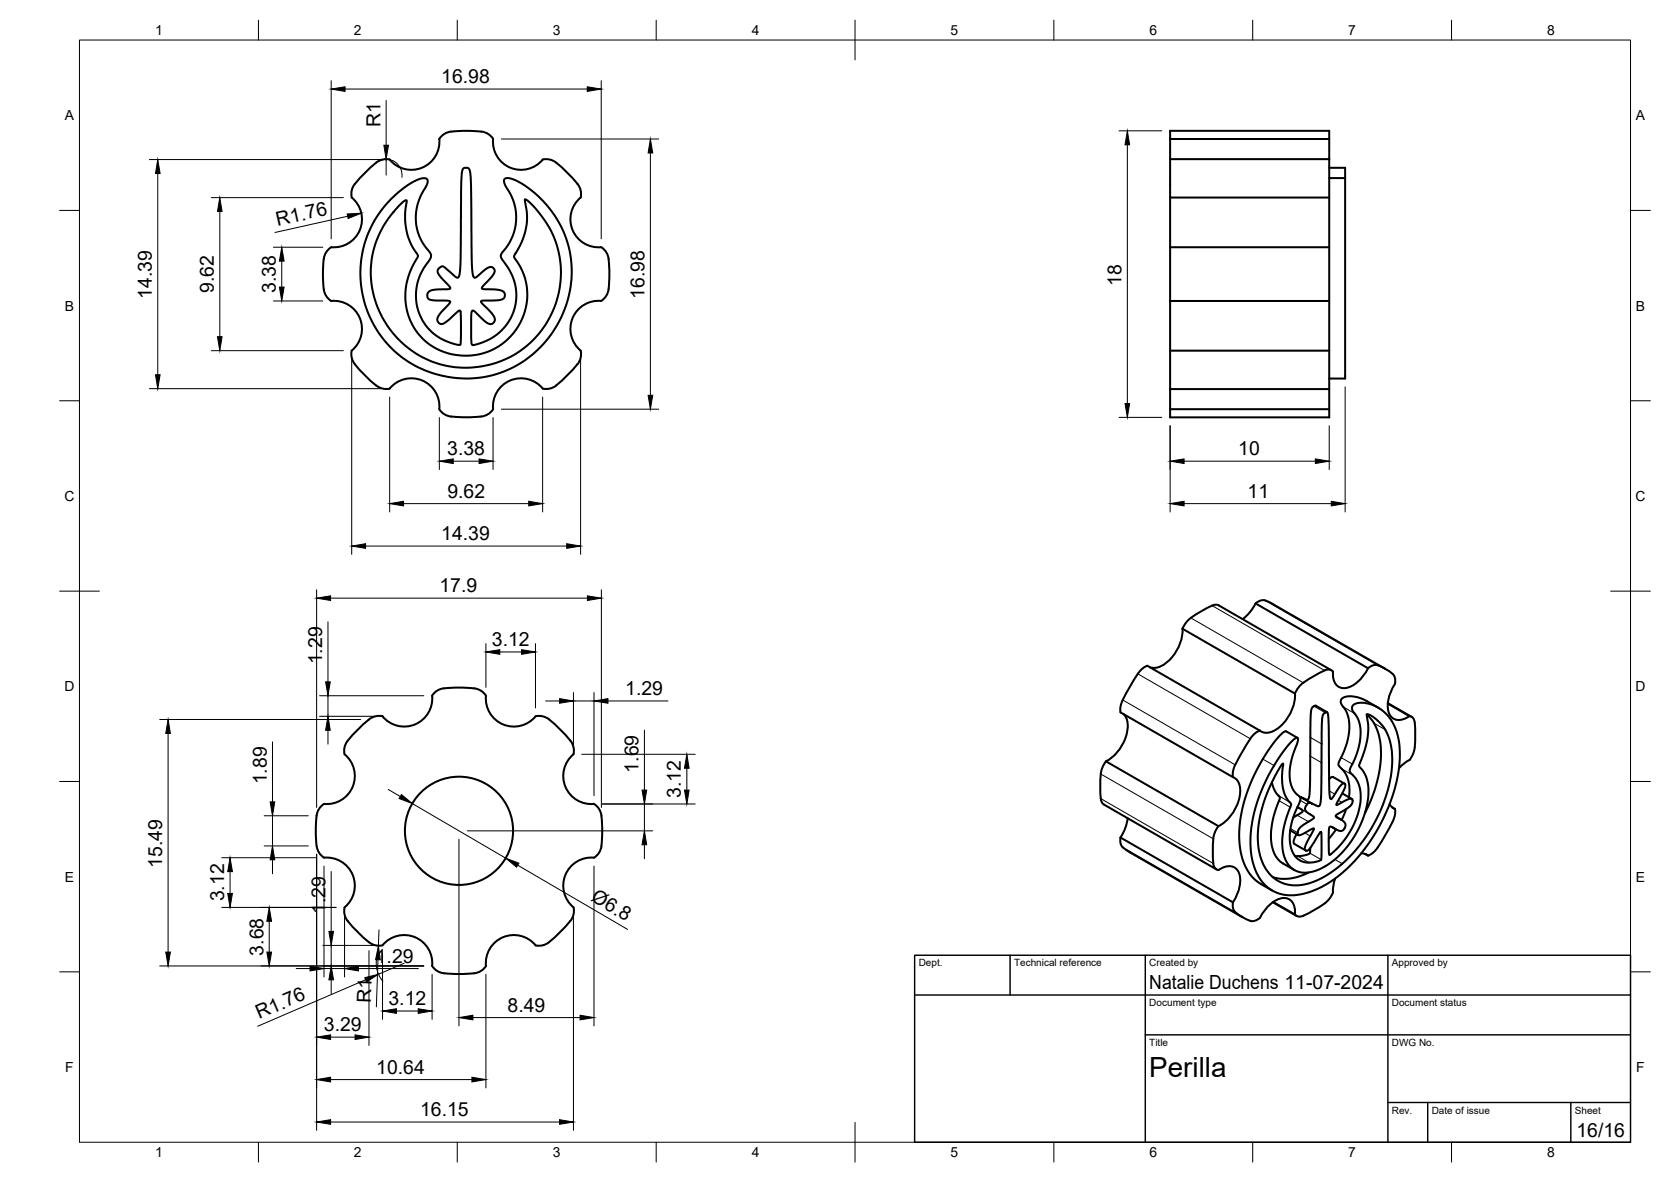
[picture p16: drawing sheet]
<svg xmlns="http://www.w3.org/2000/svg" width="420mm" height="297mm" viewBox="0 0 420 297" stroke-linecap="round" stroke-linejoin="round" font-family="sans-serif">
<defs><g id="words">
<text font-size="7" x="289" y="270.6">Perilla</text>
<g font-size="4.9">
<text x="110.9" y="20.9">16.98</text>
<text x="95.7" y="32" transform="rotate(-90 95.7 32)">R1</text>
<text x="69.8" y="56.8" transform="rotate(-13 69.8 56.8)">R1.76</text>
<text x="282" y="71.8" transform="rotate(-90 282 71.8)">18</text>
<text x="38.2" y="75.2" transform="rotate(-90 38.2 75.2)">14.39</text>
<text x="53.8" y="73.6" transform="rotate(-90 53.8 73.6)">9.62</text>
<text x="69.4" y="73.6" transform="rotate(-90 69.4 73.6)">3.38</text>
<text x="162.1" y="75.2" transform="rotate(-90 162.1 75.2)">16.98</text>
<text x="112.5" y="114.4">3.38</text>
<text x="311.4" y="114.4">10</text>
<text x="112.5" y="125.1">9.62</text>
<text x="313.7" y="125.2">11</text>
<text x="110.9" y="135.8">14.39</text>
<text x="110.5" y="148.9">17.9</text>
<text x="81" y="167" transform="rotate(-90 81 167)">1.29</text>
<text x="123.7" y="162.4">3.12</text>
<text x="157.2" y="174.7">1.29</text>
<text x="67.1" y="197.1" transform="rotate(-90 67.1 197.1)">1.89</text>
<text x="160.6" y="194.2" transform="rotate(-90 160.6 194.2)">1.69</text>
<text x="171.2" y="200.5" transform="rotate(-90 171.2 200.5)">3.12</text>
<text x="40.8" y="218" transform="rotate(-90 40.8 218)">15.49</text>
<text x="56.4" y="226.5" transform="rotate(-90 56.4 226.5)">3.12</text>
<text x="148.4" y="226.3" transform="rotate(30 148.4 226.3)">Ø6.8</text>
<text x="81.8" y="229.7" transform="rotate(-90 81.8 229.7)">1.29</text>
<text x="66.2" y="240.1" transform="rotate(-90 66.2 240.1)">3.68</text>
<text x="94.5" y="241.9">1.29</text>
<text x="93.3" y="252" transform="rotate(-88 93.3 252)">R1</text>
<text x="289" y="248.5">Natalie Duchens 11-07-2024</text>
<text x="65.2" y="256.2" transform="rotate(-23 65.2 256.2)">R1.76</text>
<text x="97.7" y="252.6">3.12</text>
<text x="127.6" y="254.3">8.49</text>
<text x="81.4" y="259.2">3.29</text>
<text x="94.6" y="269.8">10.64</text>
<text x="105.6" y="280.5">16.15</text>
<text x="396.4" y="285.7">16/16</text>
</g>
<g font-size="3.5">
<text x="39" y="8.8">1</text>
<text x="89" y="8.8">2</text>
<text x="139" y="8.8">3</text>
<text x="189" y="8.8">4</text>
<text x="239" y="8.8">5</text>
<text x="289" y="8.8">6</text>
<text x="339" y="8.8">7</text>
<text x="389" y="8.8">8</text>
<text x="16.3" y="30.2">A</text>
<text x="411.3" y="30.2">A</text>
<text x="16.3" y="78">B</text>
<text x="411.3" y="78">B</text>
<text x="16.2" y="125.9">C</text>
<text x="411.2" y="125.9">C</text>
<text x="16.2" y="173.7">D</text>
<text x="411.2" y="173.7">D</text>
<text x="16.3" y="221.6">E</text>
<text x="411.3" y="221.6">E</text>
<text x="16.4" y="269.4">F</text>
<text x="411.4" y="269.4">F</text>
<text x="39" y="290.8">1</text>
<text x="89" y="290.8">2</text>
<text x="139" y="290.8">3</text>
<text x="189" y="290.8">4</text>
<text x="239" y="290.8">5</text>
<text x="289" y="290.8">6</text>
<text x="339" y="290.8">7</text>
<text x="389" y="290.8">8</text>
</g>
<g font-size="2.5">
<text x="231" y="242.9">Dept.</text>
<text x="255" y="242.9">Technical reference</text>
<text x="289" y="242.9">Created by</text>
<text x="350" y="242.9">Approved by</text>
<text x="289" y="252.8">Document type</text>
<text x="350" y="252.8">Document status</text>
<text x="289" y="262.9">Title</text>
<text x="350" y="262.9">DWG No.</text>
<text x="350" y="279.9">Rev.</text>
<text x="360" y="279.9">Date of issue</text>
<text x="396" y="279.9">Sheet</text>
</g>
</g></defs>
<!-- layer: Visible -->
<g fill="none" stroke="#000" stroke-width=".51">
<path d="M110.5 34.9a7 7 0 0 1-4.4 7.2 7 7 0 0 1-8.1-2 4.8 4.8 0 0 0-4.7 1.9l-4.1 4.2M124 34.9a7 7 0 0 0 4.3 7.2 7 7 0 0 0 8.1-2 4.9 4.9 0 0 1 4.7 1.9l4.1 4.2M124 34.9a4.8 4.8 0 0 0-4.7-2h-.8a22.3 22.3 0 0 0-6.2 .5l-1.1 .6-.7 .9M294.2 32.9h40v72h-40zM294.2 34.9h40M294.2 40h40M88.4 49.6a7.1 7.1 0 0 1 2.1 8.2 7.1 7.1 0 0 1-7.2 4.3l-1.3 1.3-.6 1.7M89.2 46.2l-.8 1.6v1.8M98.3 50a17 17 0 0 1 8.2-5.2 .88 .88 0 0 1 1 .3 .88 .88 0 0 1-.1 1.1l-.2 .6a12.9 12.9 0 0 0 1 16.8 1.95 1.95 0 0 1-.6 2.4 12.5 12.5 0 0 0 8.2 20.6v-7.9a.43 .43 0 0 0 0-.5 .43 .43 0 0 0-.5-.1 15.3 15.3 0 0 1-4.1 3.3 1.23 1.23 0 0 1-1.2-.8 1.23 1.23 0 0 1 .3-1.3l2.6-3a.44 .44 0 0 0 .3-.6 .44 .44 0 0 0-.6-.1l-3.5-.1a1.34 1.34 0 0 1-1.7-1.1 1.49 1.49 0 0 1 1.7-1.6l4.1-.3a1.8 1.8 0 0 0-1-1.4l-1.3-1.4a1.56 1.56 0 0 1-.5-2.3 1.16 1.16 0 0 1 2 .3l2.2 1.9a.55 .55 0 0 0 .7 .1 .55 .55 0 0 0 .2-.6l.3-4.2 .2-17.4a11.6 11.6 0 0 1 .5-5.2l.3-.1a1.08 1.08 0 0 1 1.4 1.2l.2 3.6 .2 12.3a48.9 48.9 0 0 0 .4 10.2 .5 .5 0 0 0 .5 .3 .5 .5 0 0 0 .5-.3l2.4-2.1a1.13 1.13 0 0 1 1.7 0 1.13 1.13 0 0 1-.1 1.7l-2.6 2.8a.42 .42 0 0 0-.3 .5 .42 .42 0 0 0 .6 .3l3.8 .2a1.28 1.28 0 0 1 1.5 1.3 1.28 1.28 0 0 1-1.5 1.2l-3.9 .1-.7 .2 .2 .4 2.8 2.9a1.27 1.27 0 0 1 .5 1.7 1.27 1.27 0 0 1-1.6 .6l-1.2-.8-1.6-1.6a1.19 1.19 0 0 0-1.2-.8 11.5 11.5 0 0 0-.3 4.6v2.2a1.81 1.81 0 0 0 .4 1.8 12.7 12.7 0 0 0 7.5-21.3 1.49 1.49 0 0 1 .2-2.4 12.8 12.8 0 0 0 .5-16.3 1.28 1.28 0 0 1 0-1.9 6.1 6.1 0 0 1 4.2 1.4 26.1 26.1 0 0 1 6 39.5 26.4 26.4 0 0 1-38.1 2.5 26.4 26.4 0 0 1-.9-38.2zM100.4 51.6l.4-.3a1.41 1.41 0 0 1 1.5-.9 16.6 16.6 0 0 0 2.8 13.9v.1a16.3 16.3 0 0 0 .7 20.2 15.4 15.4 0 0 0 21.2 1.2 15.4 15.4 0 0 0 2.3-21.1l-.1-.2a18.1 18.1 0 0 0 3.2-11.6l-.4-2.8 .5 .2a23.8 23.8 0 0 1 3.6 32.8 23.8 23.8 0 0 1-32.6 5 23.8 23.8 0 0 1-6.5-32.3zM145.2 46.2l.8 1.6a2.11 2.11 0 0 1-.7 2.5 7.1 7.1 0 0 0-1.1 7.9 7.1 7.1 0 0 0 7 3.9l1.2 1.3 .6 1.7M294.2 49.6h40"/>
<path d="M334.2 42.2h4v2.6M334.2 44.8h4M338.2 44.8v50.3h-4M81.4 65.1l-.2 2.5a21.3 21.3 0 0 0 .5 6.2l.3 .6a2.16 2.16 0 0 0 2.2 1.2 7.1 7.1 0 0 1 6.4 4.8 7.1 7.1 0 0 1-2.2 7.7 4.8 4.8 0 0 0 1.9 4.7l4.3 4.1M153 65.1l.2 2.5a21.6 21.6 0 0 1-.5 6.2l-.6 1-.9 .8a7.1 7.1 0 0 0-7.2 4.4 7.1 7.1 0 0 0 2 8.1 4.7 4.7 0 0 1-1.9 4.7l-.6 .6a22.9 22.9 0 0 1-4.7 4.1l-1.1 .2h-1.2M294.2 62.1h40M294.2 75.6h40M94.6 96.9l1.6 .8h1.8M136.5 97.6a7.1 7.1 0 0 0-8.2-2 7.1 7.1 0 0 0-4.3 7.2 4.8 4.8 0 0 1-4.7 2h-.8a23 23 0 0 1-6.3-.4 3.8 3.8 0 0 1-1.7-1.6 7.1 7.1 0 0 0-4.4-7.2 7.1 7.1 0 0 0-8.1 2M294.2 88.1h40M294.2 97.8h40M294.2 102.8h40"/>
<path d="M306.5 152.2l28.3 16.3M306.5 152.1l-.6-.1a17.9 17.9 0 0 0-6.5 3.3l-1.2 1.1-.9 1.6M312.5 155.6l2-2 1.2-2 28.3 16.3M315.7 151.6a2.67 2.67 0 0 1 3.6-.2l29.1 16.7M96.2 180a4.9 4.9 0 0 0-4.7 1.9l-.6 .6a22 22 0 0 0-4.1 4.7l-.2 .6a2.11 2.11 0 0 0 .7 2.4 7.1 7.1 0 0 1 1.2 7.9 7.1 7.1 0 0 1-7 3.9 4.8 4.8 0 0 0-2 4.7l.1 5.9M108.7 174.8a7.1 7.1 0 0 1-4.4 7.3 7.1 7.1 0 0 1-8.1-2.1M119.2 173l-2.5-.2a22.9 22.9 0 0 0-6.3 .5l-1 .6-.7 .9M119.2 173l1.7 .6a2.11 2.11 0 0 1 1.3 2.2 7 7 0 0 0 4.7 6.4 7 7 0 0 0 7.8-2.2 4.8 4.8 0 0 1 4.6 1.9l.7 .5a22.3 22.3 0 0 1 4 4.8l.2 .5a2.16 2.16 0 0 1-.7 2.5 7.1 7.1 0 0 0-1.1 7.9 7.1 7.1 0 0 0 7 3.9 4.8 4.8 0 0 1 2 4.7v.8a22.2 22.2 0 0 1-.5 6.2l-.2 .6a2.16 2.16 0 0 1-2.2 1.2 7.1 7.1 0 0 0-6.5 4.8 7.1 7.1 0 0 0 2.2 7.7v1.8l-.8 1.6M282.4 179.4a5.5 5.5 0 0 1 .6 6.1 10.6 10.6 0 0 1-4.9 5.8 7.8 7.8 0 0 0-1.5 5.6 12.2 12.2 0 0 0 .5 4.9l.5 .4 28.3 16.3M288.5 167.3l28.3 16.3M288.5 167.3a6.6 6.6 0 0 0-3.3 3.4l-.9 1.5a18.5 18.5 0 0 0-2.6 5.9v.9l28.3 16.3M289.2 167.7a5.6 5.6 0 0 0 5.5-2.6 10.7 10.7 0 0 0 2.6-7.1l28.3 16.3"/>
<path d="M325.6 174.3a10.6 10.6 0 0 1-5.8 9.6 2.99 2.99 0 0 1-3-.3 6.5 6.5 0 0 0-3.3 3.4l-1.3 2.2a12.1 12.1 0 0 0-2.2 5.6v.5M327.7 171.6l-1.2 1.1-.9 1.6M333.7 179l-2.8-1.7a1.48 1.48 0 0 0-1.3 1.9l-.2 14.6a26.3 26.3 0 0 1-.4 7l-.1 .1a.87 .87 0 0 1-1.2-.3l-.6-.3 2.8 1.7-.4-.2a1.28 1.28 0 0 0-1.4 1.6l.5 .7 1.1 .7a.62 .62 0 0 1 .6 .9l-.1 .1a10.5 10.5 0 0 0-3.7 2.8l-.2 .7a.54 .54 0 0 0 .3 .6 .54 .54 0 0 0 .7-.2l1.8-1a1.04 1.04 0 0 1 1.3-.4l-.1 .3a14.7 14.7 0 0 0-2.2 4.8l.2 .3M343.7 179.5a12.7 12.7 0 0 1 3.5 10.4 34.7 34.7 0 0 1-4 14.5M346.4 167.2a2.55 2.55 0 0 0-2.9 1.6 8 8 0 0 1-5.3 4.1 2.83 2.83 0 0 1-3-3.2v-.9a1.98 1.98 0 0 0-2.8 0l-4.7 2.8M346.4 167.2a10.7 10.7 0 0 1 4.1 2.5 2.71 2.71 0 0 1-.3 3 8.1 8.1 0 0 0-.9 6.7 2.82 2.82 0 0 0 4.3 1l.8-.4-5.4-3.2M346.5 177.8l-2.9-1.6a6 6 0 0 0-6.2-.7 1.58 1.58 0 0 0 .6 2.4 9.4 9.4 0 0 1 .9 7.8l-.8 2.8-1.4 2.9a1.28 1.28 0 0 0 .7 1.8 8 8 0 0 1 1.8 7.1M349 176.7l5.9 3.4M354.4 179.9a2.02 2.02 0 0 1 1.4 2.5l.1 1.5a11 11 0 0 1-1.1 6.6l-.4 .5M278.1 191.3l28.3 16.3M310 195.3a4 4 0 0 1 1.7 4.9 10.9 10.9 0 0 1-5.3 7.4M319.8 196.6a7.8 7.8 0 0 0 2 3.9 22.6 22.6 0 0 0-2 12.2 6.3 6.3 0 0 0 2.8 4.3l2.9 1.6"/>
<path d="M322.4 192l.2-.1a15 15 0 0 0 .8 8.5l.9 1.2a.82 .82 0 0 1 .1 1.2 18.4 18.4 0 0 0-1.4 12.7 5.5 5.5 0 0 0 7.8 3.3 22.3 22.3 0 0 0 12.4-14.4 13.4 13.4 0 0 0-.3-10.4l-.4-.6a1.14 1.14 0 0 1-.5-1.7 18.2 18.2 0 0 0 1.7-11.9l-.1-.2 .4-.1a10.5 10.5 0 0 1 6 9.3 34.5 34.5 0 0 1-6.5 21.5 28.8 28.8 0 0 1-14.4 11.7 9.2 9.2 0 0 1-12.2-6.9 26.5 26.5 0 0 1 2.5-17.6l1.7-3.4zM326.2 185.4l-2.8-1.6a2.31 2.31 0 0 0-1.8 1.2 42.3 42.3 0 0 0-10 24 15.6 15.6 0 0 0 3.7 11.8 17.8 17.8 0 0 0 4.6 3M334.2 195.9a.88 .88 0 0 1 1-.6l2.9 1.6M337.5 199.4l2.4 1.4M338.1 196.9l.2 .4a19.3 19.3 0 0 1-2.3 4.9l.2 .1a8.2 8.2 0 0 1 3.7-1.5 1.54 1.54 0 0 1-.9 2.1l-2.9 1.8a.39 .39 0 0 0-.2 .5 .39 .39 0 0 0 .4 .3l.9 .5a1.45 1.45 0 0 1 .8 2.2 1.45 1.45 0 0 1-2.3 .1l-.5-.3a.6 .6 0 0 0-.9-.2 .6 .6 0 0 0-.2 .8v5.3l.2 .9a19.9 19.9 0 0 0 7.8-15.4 7.7 7.7 0 0 0-2.7-5.4v-.6a21.4 21.4 0 0 0 2.7-10.3 9.8 9.8 0 0 0-2.1-4.8 1.52 1.52 0 0 1 1.9-1.7 9.6 9.6 0 0 1 9.3 7.5 28.6 28.6 0 0 1-1.7 17.8 41.1 41.1 0 0 1-16.2 20.5 14.8 14.8 0 0 1-11.9 2.1 10.7 10.7 0 0 1-6.6-8.7 32.3 32.3 0 0 1 3.7-20 30.5 30.5 0 0 1 7.3-10.3 .39 .39 0 0 1 .6 0 .39 .39 0 0 1-.1 .6l-.7 2.2a12.8 12.8 0 0 0-.6 9.9l.7 1.1 1.3 1.2-.1 .9-.7 1.4M338.1 196.9h-.5l-.5 .5-2 3.1a.38 .38 0 0 1-.5 .3 .38 .38 0 0 1-.2-.6l-.3-16.5a13.5 13.5 0 0 0-.4-4.7h-.1a1.69 1.69 0 0 0-1.2 2.1l-.1 14.3a25.4 25.4 0 0 1-.5 7 .8 .8 0 0 1-1.2-.2l-.7-.2M354.4 191l-1.3 .8-1.3 1.3M79.6 212.6l.6 1.7a2.16 2.16 0 0 0 2.2 1.2 7.1 7.1 0 0 1 6.4 4.8 7.1 7.1 0 0 1-2.2 7.7M281.7 210.5l28.3 16.3M281.7 210.5a2.72 2.72 0 0 0 1.7 3.2l29 16.8M283.5 205.6l-.4 2.1-1.4 2.7M306.4 207.6a7.7 7.7 0 0 0-1.5 5.6l.1 3a1.98 1.98 0 0 0 1.4 2.5 3.4 3.4 0 0 1 4.7-.1 6.7 6.7 0 0 1-.1 6.4l-1 1.7"/>
<path d="M324.4 208.7l2.1 1.2M326 209.6l-.6 1.4a.84 .84 0 0 0 .1 1.1l2.8 1.6M326.2 202.8l.6 .4a.62 .62 0 0 1 .6 .8l-2.2 1.5M326.2 202.8a14.3 14.3 0 0 0-1.3 11.1 4.7 4.7 0 0 0 6.2 2.6 1.07 1.07 0 0 0 1.2-1.4l-.1-5.9M326.8 200.2l.3 .1M329.1 219.3a11.8 11.8 0 0 1-9.1 1.1M329.5 213.1l-.1 .9a.96 .96 0 0 1-1.1 .9l-2.7 .2M332 209.1l.2 .1-.2-.1-.3 .4a12.3 12.3 0 0 1-3.1 4.3l-.3-.1M334.9 207.8l.9 .6M336 208.4l-1.9 2.4M336 205.3l1.1 .6M338.5 203.3l-1.2 2.8"/>
<path d="M343.3 214.6l.7 .4M349.4 202.1l.4 .6 .9 .6M350.1 202.9l.7 .4M350.2 206.4l-1.6 3a18.7 18.7 0 0 1-3.8 5.2 .87 .87 0 0 1-1.4 0l-1.1-.2M350.8 203.3v1.5l-.6 1.6M86.6 228v1.8l.8 1.6M87.4 231.4l1.7 1.9a21.2 21.2 0 0 0 4.7 4.1l.6 .2a2.1 2.1 0 0 0 2.4-.7 7.1 7.1 0 0 1 8-1.2 7.1 7.1 0 0 1 3.9 7M143.4 231.4l-1.7 1.9a22.4 22.4 0 0 1-4.7 4.1l-.6 .2a2.05 2.05 0 0 1-2.4-.7 7.1 7.1 0 0 0-7.9-1.2 7.1 7.1 0 0 0-3.9 7M310 226.8a2.68 2.68 0 0 0 1.6 3.2l1.6 .9a2.6 2.6 0 0 0 4.1-1.1 8 8 0 0 1 5.3-4.1 2.83 2.83 0 0 1 3 3.2v.9M320 226.7l6 3.5M320.1 226.7l5.5 3.1M335.2 224.3a7.8 7.8 0 0 1-4.1 4l-2.7 1.5a2.01 2.01 0 0 1-2.8 0"/>
<path d="M335.7 220.8l-.5 1.8v1.7M108.7 242.7a4.8 4.8 0 0 0 4.6 2l5.9-.1M122.2 242.8l-1.3 1.2-1.7 .6"/>
<circle cx="115.4" cy="208.8" r="13.6"/>
</g>
<!-- layer: Visible Narrow -->
<g fill="none" stroke="#000" stroke-width=".25">
<path d="M299.4 155.3l28.3 16.3M304.8 152.2l28.3 16.3M318.1 150.9l28.3 16.3M282.3 175.9l28.3 16.3M286.1 169.3l28.3 16.3M330.4 177.5l2.8 1.6M337.8 177.7l2.8 1.6M276.8 194.5l28.3 16.3M317.5 190.8l2.9 1.6M321.4 199.9l2.9 1.7M322.3 192.1l.3 .1M329.5 190l2.8 1.7"/>
<path d="M329.5 185.3l2.8 1.7M334.3 198.8l1.3 .8M337.2 190.4l2.8 1.6M337.4 193.2l2.8 1.6M345.5 181.7l2.8 1.7M276.8 200.7l28.3 16.3M282.3 212.9l28.3 16.3M321.6 201.2l2.8 1.6M324.5 208.2l1.8 1.1M325.5 212.1l2.8 1.6M326.2 204.9l2.8 1.6M326.3 215.1l2.8 1.7"/>
<path d="M326.6 203l2.8 1.6M326.9 201.1l1.8 1M328 200.7l2.8 1.7M328.1 209.3l1.4 .8M329.4 214.4l2.8 1.6M334.1 214.4l.5 .3M334.9 207.8l.8 .5M335.6 216l1.9 1.1M336 205.3l1 .6M336.5 201.1l.9 .5"/>
</g>
<!-- layer: BORDER -->
<g fill="none" stroke="#000" stroke-width=".25">
<path d="M20 10.1h390v276.9h-390zM65 5.1v5M115 5.1v5M165 5.1v5M215 5.1v10M265 5.1v5M315 5.1v5M365 5.1v5M15 52.9h5M410 52.9h5M15 100.7h5M410 100.7h5"/>
<path d="M15 148.6h10M405 148.6h10M15 196.4h5M410 196.4h5M15 244.2h5M410 244.2h5M65 287v5M115 287v5M165 287v5M215 282.1v9.9M265 287v5M315 287v5"/>
<path d="M365 287v5"/>
</g>
<!-- layer: TITLEBLOCK -->
<path d="M230 240.1h180v46.9h-180zM230 250h180M254 240.1v9.9M288 240.1v46.9M349 240.1v46.9M288 260.1h122M349 277.1h61M359 277.1v9.9M395 277.1v9.9" fill="none" stroke="#000" stroke-width=".36"/>
<!-- layer: FD_Dimensions -->
<g fill="none" stroke="#000" stroke-width=".25">
<path d="M83.3 20.3v39.7M86.8 22.4h60.9M97.1 25.2v11.3M126.1 34.9h39.5M151.2 20.3v39.7M163.5 38.4v60.9M281.4 32.9h10.7M283.5 36.4v65M37.6 40.1h58.3M39.7 43.6v50.6M53.1 49.7h33.2M55.3 53.2v31.4"/>
<path d="M87.4 54.3l-18.3 4.1M95.1 40.5a4 4 0 0 1 4.2 .2 4 4 0 0 1 1.8 3.9M97.1 40v4M68.7 75.6h12.5M68.7 62.1h12.5M70.8 65.6v6.5M37.6 97.7h58.3M53.1 88.1h33.2M88.4 90.2v49.1M98 99.8v28.9M136.4 99.8v28.9M146 90.2v49.1"/>
<path d="M338.2 97.2v31.5M110.5 104.9v13.1M114 115.9h6.5M124 104.9v13.1M126.1 102.8h39.5M281.4 104.9h10.7M294.2 107v21.7M297.7 115.9h33M334.2 107v11M91.9 137.2h50.6M101.5 126.6h31.4M297.7 126.6h37"/>
<path d="M79.6 148.2v54.7M82.5 156.3v15.1M83.1 150.3h64.6M151.2 148.2v54.7M80.3 174.8h26.3M82.5 174.8v5.2M122.2 161.7v11M125.7 163.8h5.4M134.6 161.7v16.2M137.2 176.2h3.5M144.2 174v13.5M144.2 176.2h5.2"/>
<path d="M149.4 174v25.9M152.9 176.2h15M40.2 180.8h50.5M42.3 184.3v55M68.5 186.4v15.1M80.3 180h13.8M82.5 183.5v3.5M97.6 198.4l3 1.8M146.3 189.6h28.5M162 183.5v15.1M172.7 193.1v5.5M55.8 215.5h23.6"/>
<path d="M57.8 219v5.5M66.4 212.6h11.1M66.4 205h11.1M68.5 205v7.6M68.5 216.1v3.5M79.6 214.7v69.4M81.5 217.6v27.9M83.3 219v15.1M103.7 201.9l23.4 13.8M115.4 210.9v46.9M117.5 208.8h46.6M130.2 217.4l27.6 16.2"/>
<path d="M149.4 217.6v40.2M151.5 202h23.3M162 202v6.8M162 212.3v3.5M55.8 228h28.7M67.7 231.5v7.8M81.2 237.6h12.9M83.3 237.6v5.1M86.6 230.1v15.4M92.8 238.9v23.8M95.1 239.4a7.1 7.1 0 0 0 1.2 7.2M95.3 233.7l-.2 4"/>
<path d="M96.2 239.7v16.5M144.2 230.1v54M40.2 242.7h66.4M74.5 243.4h3.5M81.5 243.4h5.1M83.3 246.2v3.6M90.1 243.4h15.1M91.9 246.2l-27.1 11.7M95 241.2l-.4 11.8M99.7 254.1h5.5M101.6 242l-6.5 2.8M108.6 244.8v11.4"/>
<path d="M118.9 255.7h27M122.2 244.8v28.6M83.1 271.3h35.6M83.1 260.6h6.2M83.1 282h57.6"/>
</g>
<g fill="#000" stroke="#000" stroke-width=".25">
<path d="M83.3 22.4l3.5-.6v1.2zM96.5 36.5h1.2l-.6 3.5zM147.7 21.8l3.5 .6-3.5 .6zM163.5 34.9l.6 3.5h-1.1zM283.5 32.9l.5 3.5h-1.1zM39.7 40.1l.6 3.5h-1.2zM55.3 49.7l.5 3.5h-1.1zM87.3 53.8l3.5-.2-3.3 1.3zM70.3 72.1h1.1l-.6 3.5zM70.8 62.1l.6 3.5h-1.1zM39.1 94.2h1.2l-.6 3.5zM54.7 84.6h1.1l-.5 3.5z"/>
<path d="M163 99.3h1.1l-.6 3.5zM110.5 115.9l3.5-.6v1.2zM120.5 115.3l3.5 .6-3.5 .6zM282.9 101.4h1.1l-.5 3.5zM294.2 115.9l3.5-.6v1.2zM330.7 115.3l3.5 .6-3.5 .6zM88.4 137.2l3.5-.6v1.2zM98 126.6l3.5-.6v1.1zM132.9 126l3.5 .6-3.5 .5zM142.5 136.6l3.5 .6-3.5 .6zM294.2 126.6l3.5-.6v1.1zM334.7 126l3.5 .6-3.5 .5z"/>
<path d="M79.6 150.3l3.5-.6v1.2zM147.7 149.7l3.5 .6-3.5 .6zM81.9 171.4h1.1l-.5 3.4zM122.2 163.8l3.5-.5v1.1zM131.1 163.3l3.5 .5-3.5 .6zM140.7 175.6l3.5 .6-3.5 .5zM149.4 176.2l3.5-.6v1.1zM42.3 180.8l.5 3.5h-1.1zM82.5 180l.5 3.5h-1.1zM100.9 199.7l2.8 2.2-3.3-1.2zM161.4 198.6h1.2l-.6 3.4zM172.1 198.6h1.2l-.6 3.4z"/>
<path d="M172.7 189.6l.6 3.5h-1.2zM57.8 215.5l.6 3.5h-1.1zM68.5 212.6l.6 3.5h-1.2zM67.9 201.5h1.2l-.6 3.5zM127.1 215.7l3.4 1.2-.6 1zM162 208.8l.6 3.5h-1.2zM41.7 239.3h1.1l-.5 3.4zM57.3 224.5h1.1l-.6 3.5zM67.1 239.3h1.2l-.6 3.4zM67.7 228l.6 3.5h-1.2zM82.7 234.1h1.2l-.6 3.5zM78 242.8l3.5 .6-3.5 .6z"/>
<path d="M83.3 242.7l.6 3.5h-1.2zM86.6 243.4l3.5-.6v1.2zM91.7 245.7l3.4-.9-2.9 2zM95.1 237.7l.5 3.5h-1.2zM96.2 254.1l3.5-.6v1.2zM105.2 253.5l3.4 .6-3.4 .6zM115.4 255.7l3.5-.6v1.2zM145.9 255.1l3.5 .6-3.5 .6zM79.6 271.3l3.5-.6v1.2zM79.6 260.6l3.5-.5v1.1zM89.3 260.1l3.5 .5-3.5 .6zM118.7 270.7l3.5 .6-3.5 .6z"/>
<path d="M79.6 282l3.5-.6v1.1zM140.7 281.4l3.5 .6-3.5 .5z"/>
</g>
<use href="#words"/>
</svg>
